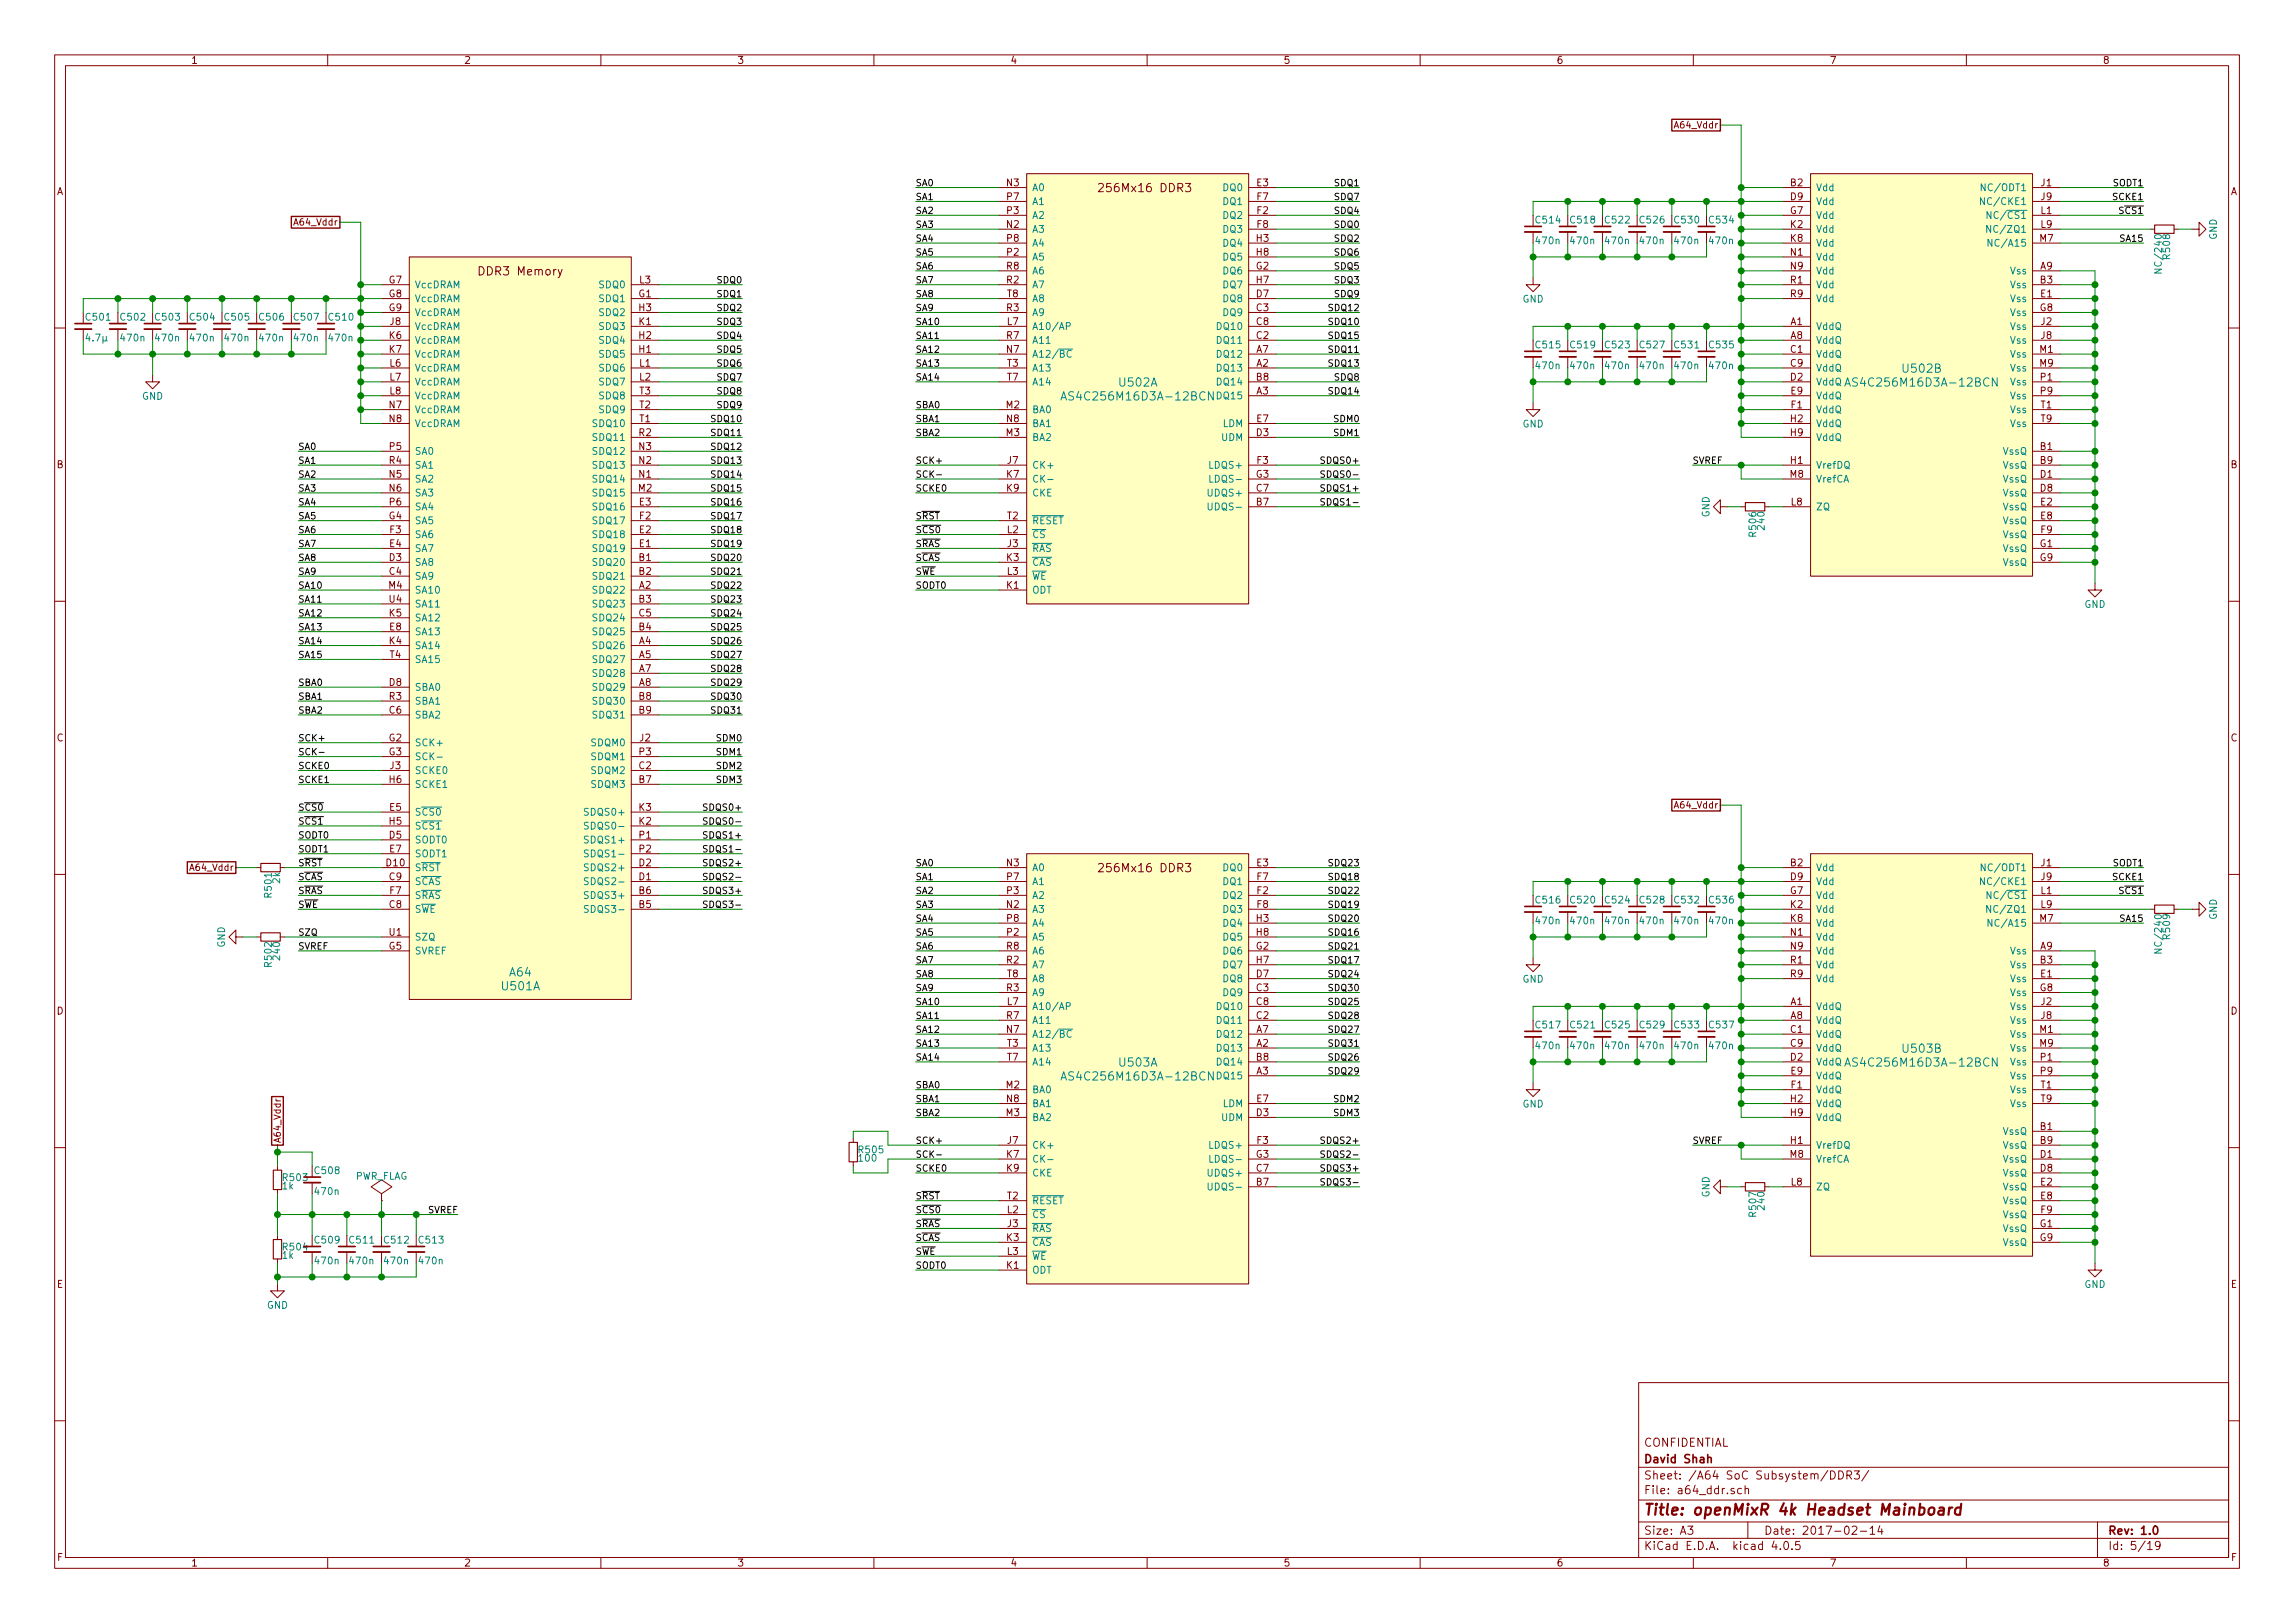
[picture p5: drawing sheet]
<svg xmlns="http://www.w3.org/2000/svg" width="420mm" height="297mm" viewBox="0 0 420 297" stroke-linecap="round" stroke-linejoin="round" font-family="sans-serif">
<defs><g id="words">
<text font-size="2.8" fill="#840000" x="301" y="277.3">Title: openMixR 4k Headset Mainboard</text>
<g font-size="2.1" fill="#840000">
<text x="202" y="35.2">256Mx16 DDR3</text>
<text x="88" y="50.4">DDR3 Memory</text>
<text x="202" y="159.6">256Mx16 DDR3</text>
<text x="301" y="267.8">David Shah</text>
<text x="301" y="264.8">CONFIDENTIAL</text>
<text x="301" y="273.5">File: a64_ddr.sch</text>
<text x="301" y="270.8">Sheet: /A64 SoC Subsystem/DDR3/</text>
<text x="301" y="280.9">Size: A3</text>
<text x="323" y="280.9">Date: 2017-02-14</text>
<text x="386" y="280.9">Rev: 1.0</text>
<text x="301" y="283.7">KiCad E.D.A. kicad 4.0.5</text>
<text x="386" y="283.7">Id: 5/19</text>
</g>
<g font-size="2.1" fill="#008484">
<text x="205" y="70.8">U502A</text>
<text x="339.2" y="70.8">AS4C256M16D3A-12BCN</text>
<text x="348.5" y="68.2">U502B</text>
<text x="195.7" y="73.3">AS4C256M16D3A-12BCN</text>
<text x="93.3" y="178.7">A64</text>
<text x="91.9" y="181.2">U501A</text>
<text x="195.7" y="197.8">AS4C256M16D3A-12BCN</text>
<text x="205" y="195.2">U503A</text>
<text x="339.2" y="195.2">AS4C256M16D3A-12BCN</text>
<text x="348.5" y="192.7">U503B</text>
</g>
<g font-size="1.8" fill="#840000">
<text x="35" y="11.7">1</text>
<text x="85" y="11.7">2</text>
<text x="135" y="11.7">3</text>
<text x="185" y="11.7">4</text>
<text x="235" y="11.7">5</text>
<text x="285" y="11.7">6</text>
<text x="335" y="11.7">7</text>
<text x="385" y="11.7">8</text>
<text x="10.4" y="35.7">A</text>
<text x="184.3" y="34.1">N3</text>
<text x="230.1" y="34.1">E3</text>
<text x="327.8" y="34.1">B2</text>
<text x="373.7" y="34.1">J1</text>
<text x="408.4" y="35.7">A</text>
<text x="184.3" y="41.7">N2</text>
<text x="184.4" y="39.2">P3</text>
<text x="184.4" y="36.6">P7</text>
<text x="230.1" y="39.2">F2</text>
<text x="230.1" y="36.6">F7</text>
<text x="230.1" y="41.7">F8</text>
<text x="327.8" y="39.2">G7</text>
<text x="327.8" y="41.7">K2</text>
<text x="327.8" y="36.6">D9</text>
<text x="373.6" y="39.2">L1</text>
<text x="373.6" y="41.7">L9</text>
<text x="373.7" y="36.6">J9</text>
<text x="184.4" y="46.8">P2</text>
<text x="184.4" y="44.2">P8</text>
<text x="230" y="44.2">H3</text>
<text x="230" y="46.8">H8</text>
<text x="327.8" y="46.8">N1</text>
<text x="327.8" y="44.2">K8</text>
<text x="373.4" y="44.2">M7</text>
<text x="71.2" y="51.9">G7</text>
<text x="117.1" y="51.9">L3</text>
<text x="184.3" y="51.9">R2</text>
<text x="184.3" y="49.3">R8</text>
<text x="230" y="49.3">G2</text>
<text x="230" y="51.9">H7</text>
<text x="327.8" y="51.9">R1</text>
<text x="327.8" y="49.3">N9</text>
<text x="373.5" y="51.9">B3</text>
<text x="373.5" y="49.3">A9</text>
<text x="71.2" y="54.4">G8</text>
<text x="71.2" y="56.9">G9</text>
<text x="71.4" y="59.5">J8</text>
<text x="116.9" y="54.4">G1</text>
<text x="117" y="59.5">K1</text>
<text x="117" y="56.9">H3</text>
<text x="184.3" y="56.9">R3</text>
<text x="184.4" y="59.5">L7</text>
<text x="184.4" y="54.4">T8</text>
<text x="230" y="56.9">C3</text>
<text x="230" y="54.4">D7</text>
<text x="230" y="59.5">C8</text>
<text x="327.8" y="59.5">A1</text>
<text x="327.8" y="54.4">R9</text>
<text x="373.5" y="56.9">G8</text>
<text x="373.6" y="54.4">E1</text>
<text x="373.7" y="59.5">J2</text>
<text x="71.3" y="62">K6</text>
<text x="71.3" y="64.6">K7</text>
<text x="117" y="64.6">H1</text>
<text x="117" y="62">H2</text>
<text x="184.3" y="64.6">N7</text>
<text x="184.3" y="62">R7</text>
<text x="230" y="62">C2</text>
<text x="230" y="64.6">A7</text>
<text x="327.8" y="64.6">C1</text>
<text x="327.8" y="62">A8</text>
<text x="373.4" y="64.6">M1</text>
<text x="373.7" y="62">J8</text>
<text x="71.4" y="67.1">L6</text>
<text x="71.4" y="69.6">L7</text>
<text x="117.1" y="67.1">L1</text>
<text x="117.1" y="69.6">L2</text>
<text x="184.4" y="67.1">T3</text>
<text x="184.4" y="69.6">T7</text>
<text x="230" y="67.1">A2</text>
<text x="230" y="69.6">B8</text>
<text x="327.8" y="69.6">D2</text>
<text x="327.8" y="67.1">C9</text>
<text x="373.4" y="67.1">M9</text>
<text x="373.6" y="69.6">P1</text>
<text x="71.3" y="74.7">N7</text>
<text x="71.3" y="77.3">N8</text>
<text x="71.4" y="72.2">L8</text>
<text x="117.1" y="77.3">T1</text>
<text x="117.1" y="74.7">T2</text>
<text x="117.1" y="72.2">T3</text>
<text x="184.2" y="74.7">M2</text>
<text x="184.3" y="77.3">N8</text>
<text x="230" y="72.2">A3</text>
<text x="230.1" y="77.3">E7</text>
<text x="327.8" y="77.3">H2</text>
<text x="327.9" y="72.2">E9</text>
<text x="327.9" y="74.7">F1</text>
<text x="373.6" y="72.2">P9</text>
<text x="373.6" y="74.7">T1</text>
<text x="373.6" y="77.3">T9</text>
<text x="71.3" y="82.3">P5</text>
<text x="117" y="79.8">R2</text>
<text x="117" y="82.3">N3</text>
<text x="184.2" y="79.8">M3</text>
<text x="230" y="79.8">D3</text>
<text x="327.8" y="79.8">H9</text>
<text x="373.5" y="82.3">B1</text>
<text x="10.4" y="85.7">B</text>
<text x="71.3" y="84.9">R4</text>
<text x="71.3" y="87.4">N5</text>
<text x="71.3" y="90">N6</text>
<text x="116.9" y="90">M2</text>
<text x="117" y="87.4">N1</text>
<text x="117" y="84.9">N2</text>
<text x="184.3" y="87.4">K7</text>
<text x="184.3" y="90">K9</text>
<text x="184.5" y="84.9">J7</text>
<text x="230" y="87.4">G3</text>
<text x="230" y="90">C7</text>
<text x="230.1" y="84.9">F3</text>
<text x="327.7" y="87.4">M8</text>
<text x="327.8" y="84.9">H1</text>
<text x="373.5" y="87.4">D1</text>
<text x="373.5" y="90">D8</text>
<text x="373.5" y="84.9">B9</text>
<text x="408.4" y="85.7">B</text>
<text x="71.2" y="95">G4</text>
<text x="71.3" y="92.5">P6</text>
<text x="117" y="92.5">E3</text>
<text x="117.1" y="95">F2</text>
<text x="184.4" y="95">T2</text>
<text x="230" y="92.5">B7</text>
<text x="327.9" y="92.5">L8</text>
<text x="373.6" y="92.5">E2</text>
<text x="373.6" y="95">E8</text>
<text x="71.3" y="100.1">E4</text>
<text x="71.4" y="97.6">F3</text>
<text x="117" y="100.1">E1</text>
<text x="117" y="97.6">E2</text>
<text x="184.4" y="97.6">L2</text>
<text x="184.5" y="100.1">J3</text>
<text x="373.5" y="100.1">G1</text>
<text x="373.6" y="97.6">F9</text>
<text x="71.2" y="107.7">M4</text>
<text x="71.3" y="102.7">D3</text>
<text x="71.3" y="105.2">C4</text>
<text x="117" y="102.7">B1</text>
<text x="117" y="107.7">A2</text>
<text x="117" y="105.2">B2</text>
<text x="184.3" y="107.7">K1</text>
<text x="184.3" y="102.7">K3</text>
<text x="184.4" y="105.2">L3</text>
<text x="373.5" y="102.7">G9</text>
<text x="71.3" y="110.3">U4</text>
<text x="71.3" y="112.8">K5</text>
<text x="117" y="110.3">B3</text>
<text x="117" y="112.8">C5</text>
<text x="71.3" y="117.9">K4</text>
<text x="71.3" y="115.4">E8</text>
<text x="117" y="117.9">A4</text>
<text x="117" y="115.4">B4</text>
<text x="71.3" y="125.5">D8</text>
<text x="71.4" y="120.4">T4</text>
<text x="117" y="120.4">A5</text>
<text x="117" y="123">A7</text>
<text x="117" y="125.5">A8</text>
<text x="71.3" y="128.1">R3</text>
<text x="71.3" y="130.6">C6</text>
<text x="117" y="128.1">B8</text>
<text x="117" y="130.6">B9</text>
<text x="10.4" y="135.7">C</text>
<text x="71.2" y="135.7">G2</text>
<text x="117.1" y="135.7">J2</text>
<text x="408.4" y="135.7">C</text>
<text x="71.2" y="138.2">G3</text>
<text x="71.3" y="143.3">H6</text>
<text x="71.4" y="140.8">J3</text>
<text x="117" y="140.8">C2</text>
<text x="117" y="143.3">B7</text>
<text x="117" y="138.2">P3</text>
<text x="71.3" y="148.4">E5</text>
<text x="117" y="148.4">K3</text>
<text x="71.3" y="153.5">D5</text>
<text x="71.3" y="150.9">H5</text>
<text x="71.3" y="156">E7</text>
<text x="117" y="150.9">K2</text>
<text x="117" y="153.5">P1</text>
<text x="117" y="156">P2</text>
<text x="70.8" y="158.5">D10</text>
<text x="71.3" y="161.1">C9</text>
<text x="117" y="161.1">D1</text>
<text x="117" y="158.5">D2</text>
<text x="184.3" y="158.5">N3</text>
<text x="184.4" y="161.1">P7</text>
<text x="230.1" y="158.5">E3</text>
<text x="230.1" y="161.1">F7</text>
<text x="327.8" y="158.5">B2</text>
<text x="327.8" y="161.1">D9</text>
<text x="373.7" y="158.5">J1</text>
<text x="373.7" y="161.1">J9</text>
<text x="71.3" y="166.2">C8</text>
<text x="71.4" y="163.6">F7</text>
<text x="117" y="166.2">B5</text>
<text x="117" y="163.6">B6</text>
<text x="184.3" y="166.2">N2</text>
<text x="184.4" y="163.6">P3</text>
<text x="230.1" y="163.6">F2</text>
<text x="230.1" y="166.2">F8</text>
<text x="327.8" y="163.6">G7</text>
<text x="327.8" y="166.2">K2</text>
<text x="373.6" y="163.6">L1</text>
<text x="373.6" y="166.2">L9</text>
<text x="71.2" y="173.8">G5</text>
<text x="71.3" y="171.2">U1</text>
<text x="184.3" y="173.8">R8</text>
<text x="184.4" y="171.2">P2</text>
<text x="184.4" y="168.7">P8</text>
<text x="230" y="173.8">G2</text>
<text x="230" y="168.7">H3</text>
<text x="230" y="171.2">H8</text>
<text x="327.8" y="171.2">N1</text>
<text x="327.8" y="168.7">K8</text>
<text x="327.8" y="173.8">N9</text>
<text x="373.4" y="168.7">M7</text>
<text x="373.5" y="173.8">A9</text>
<text x="184.3" y="176.3">R2</text>
<text x="184.4" y="178.9">T8</text>
<text x="230" y="178.9">D7</text>
<text x="230" y="176.3">H7</text>
<text x="327.8" y="176.3">R1</text>
<text x="327.8" y="178.9">R9</text>
<text x="373.5" y="176.3">B3</text>
<text x="373.6" y="178.9">E1</text>
<text x="10.4" y="185.7">D</text>
<text x="184.3" y="181.4">R3</text>
<text x="184.4" y="183.9">L7</text>
<text x="230" y="181.4">C3</text>
<text x="230" y="183.9">C8</text>
<text x="327.8" y="183.9">A1</text>
<text x="373.5" y="181.4">G8</text>
<text x="373.7" y="183.9">J2</text>
<text x="408.4" y="185.7">D</text>
<text x="184.3" y="189">N7</text>
<text x="184.3" y="186.5">R7</text>
<text x="184.4" y="191.6">T3</text>
<text x="230" y="191.6">A2</text>
<text x="230" y="186.5">C2</text>
<text x="230" y="189">A7</text>
<text x="327.8" y="189">C1</text>
<text x="327.8" y="186.5">A8</text>
<text x="327.8" y="191.6">C9</text>
<text x="373.4" y="189">M1</text>
<text x="373.4" y="191.6">M9</text>
<text x="373.7" y="186.5">J8</text>
<text x="184.4" y="194.1">T7</text>
<text x="230" y="196.6">A3</text>
<text x="230" y="194.1">B8</text>
<text x="327.8" y="194.1">D2</text>
<text x="327.9" y="196.6">E9</text>
<text x="373.6" y="194.1">P1</text>
<text x="373.6" y="196.6">P9</text>
<text x="184.2" y="199.2">M2</text>
<text x="184.3" y="201.7">N8</text>
<text x="230.1" y="201.7">E7</text>
<text x="327.8" y="201.7">H2</text>
<text x="327.9" y="199.2">F1</text>
<text x="373.6" y="199.2">T1</text>
<text x="373.6" y="201.7">T9</text>
<text x="184.2" y="204.3">M3</text>
<text x="184.5" y="209.3">J7</text>
<text x="230" y="204.3">D3</text>
<text x="230.1" y="209.3">F3</text>
<text x="327.8" y="209.3">H1</text>
<text x="327.8" y="204.3">H9</text>
<text x="373.5" y="206.8">B1</text>
<text x="373.5" y="209.3">B9</text>
<text x="184.3" y="211.9">K7</text>
<text x="184.3" y="214.4">K9</text>
<text x="230" y="211.9">G3</text>
<text x="230" y="214.4">C7</text>
<text x="327.7" y="211.9">M8</text>
<text x="373.5" y="211.9">D1</text>
<text x="373.5" y="214.4">D8</text>
<text x="184.4" y="219.5">T2</text>
<text x="230" y="217">B7</text>
<text x="327.9" y="217">L8</text>
<text x="373.6" y="217">E2</text>
<text x="373.6" y="219.5">E8</text>
<text x="184.3" y="227.1">K3</text>
<text x="184.4" y="222">L2</text>
<text x="184.5" y="224.6">J3</text>
<text x="373.5" y="224.6">G1</text>
<text x="373.5" y="227.1">G9</text>
<text x="373.6" y="222">F9</text>
<text x="184.3" y="232.2">K1</text>
<text x="184.4" y="229.7">L3</text>
<text x="10.4" y="235.7">E</text>
<text x="408.4" y="235.7">E</text>
<text x="10.5" y="285.7">F</text>
<text x="35" y="286.7">1</text>
<text x="85" y="286.7">2</text>
<text x="135" y="286.7">3</text>
<text x="185" y="286.7">4</text>
<text x="235" y="286.7">5</text>
<text x="285" y="286.7">6</text>
<text x="335" y="286.7">7</text>
<text x="385" y="286.7">8</text>
<text x="408.5" y="285.7">F</text>
</g>
<g font-size="1.8" fill="#008484">
<text x="189" y="35">A0</text>
<text x="224" y="35">DQ0</text>
<text x="332.5" y="35">Vdd</text>
<text x="363.3" y="35">NC/ODT1</text>
<text x="189" y="40">A2</text>
<text x="189" y="37.5">A1</text>
<text x="224" y="40">DQ2</text>
<text x="224" y="37.5">DQ1</text>
<text x="281.3" y="40.9">C514</text>
<text x="287.6" y="40.9">C518</text>
<text x="294" y="40.9">C522</text>
<text x="300.3" y="40.9">C526</text>
<text x="306.7" y="40.9">C530</text>
<text x="313" y="40.9">C534</text>
<text x="332.5" y="40">Vdd</text>
<text x="332.5" y="37.5">Vdd</text>
<text x="363.3" y="37.5">NC/CKE1</text>
<text x="364.6" y="40">NC/CS1</text>
<text x="189" y="42.6">A3</text>
<text x="189" y="47.7">A5</text>
<text x="189" y="45.1">A4</text>
<text x="224" y="45.1">DQ4</text>
<text x="224" y="42.6">DQ3</text>
<text x="224" y="47.7">DQ5</text>
<text x="281.3" y="44.7">470n</text>
<text x="287.7" y="44.7">470n</text>
<text x="294" y="44.7">470n</text>
<text x="300.4" y="44.7">470n</text>
<text x="306.7" y="44.7">470n</text>
<text x="313.1" y="44.7">470n</text>
<text x="332.5" y="47.7">Vdd</text>
<text x="332.5" y="42.6">Vdd</text>
<text x="332.5" y="45.1">Vdd</text>
<text x="364.6" y="42.6">NC/ZQ1</text>
<text x="364.8" y="45.1">NC/A15</text>
<text x="397.3" y="47.3" transform="rotate(-90 397.3 47.3)">R508</text>
<text x="405.8" y="43.9" transform="rotate(-90 405.8 43.9)">GND</text>
<text x="75.9" y="52.7">VccDRAM</text>
<text x="109.7" y="52.7">SDQ0</text>
<text x="189" y="52.7">A7</text>
<text x="189" y="50.2">A6</text>
<text x="224" y="50.2">DQ6</text>
<text x="224" y="52.7">DQ7</text>
<text x="332.5" y="52.7">Vdd</text>
<text x="332.5" y="50.2">Vdd</text>
<text x="367.9" y="52.7">Vss</text>
<text x="367.9" y="50.2">Vss</text>
<text x="395.8" y="49.5" transform="rotate(-90 395.8 49.5)">NC/240</text>
<text x="15.8" y="58.7">C501</text>
<text x="22.2" y="58.7">C502</text>
<text x="28.5" y="58.7">C503</text>
<text x="34.9" y="58.7">C504</text>
<text x="41.2" y="58.7">C505</text>
<text x="47.6" y="58.7">C506</text>
<text x="53.9" y="58.7">C507</text>
<text x="60.3" y="58.7">C510</text>
<text x="75.9" y="55.3">VccDRAM</text>
<text x="75.9" y="57.8">VccDRAM</text>
<text x="109.7" y="55.3">SDQ1</text>
<text x="109.7" y="57.8">SDQ2</text>
<text x="189" y="57.8">A9</text>
<text x="189" y="55.3">A8</text>
<text x="224" y="57.8">DQ9</text>
<text x="224" y="55.3">DQ8</text>
<text x="278.7" y="55.4">GND</text>
<text x="332.5" y="55.3">Vdd</text>
<text x="367.9" y="55.3">Vss</text>
<text x="367.9" y="57.8">Vss</text>
<text x="15.9" y="62.5">4.7µ</text>
<text x="22.2" y="62.5">470n</text>
<text x="28.6" y="62.5">470n</text>
<text x="34.9" y="62.5">470n</text>
<text x="41.3" y="62.5">470n</text>
<text x="47.6" y="62.5">470n</text>
<text x="54" y="62.5">470n</text>
<text x="60.3" y="62.5">470n</text>
<text x="75.9" y="62.9">VccDRAM</text>
<text x="75.9" y="65.4">VccDRAM</text>
<text x="75.9" y="60.4">VccDRAM</text>
<text x="109.7" y="65.4">SDQ5</text>
<text x="109.7" y="60.4">SDQ3</text>
<text x="109.7" y="62.9">SDQ4</text>
<text x="189" y="60.4">A10/AP</text>
<text x="189" y="65.4">A12/BC</text>
<text x="189" y="62.9">A11</text>
<text x="223" y="62.9">DQ11</text>
<text x="223" y="65.4">DQ12</text>
<text x="223" y="60.4">DQ10</text>
<text x="281.3" y="63.7">C515</text>
<text x="287.6" y="63.7">C519</text>
<text x="294" y="63.7">C523</text>
<text x="300.3" y="63.7">C527</text>
<text x="306.7" y="63.7">C531</text>
<text x="313" y="63.7">C535</text>
<text x="332.5" y="60.4">VddQ</text>
<text x="332.5" y="65.4">VddQ</text>
<text x="332.5" y="62.9">VddQ</text>
<text x="367.9" y="65.4">Vss</text>
<text x="367.9" y="60.4">Vss</text>
<text x="367.9" y="62.9">Vss</text>
<text x="75.9" y="68">VccDRAM</text>
<text x="75.9" y="70.5">VccDRAM</text>
<text x="109.7" y="68">SDQ6</text>
<text x="109.7" y="70.5">SDQ7</text>
<text x="189" y="68">A13</text>
<text x="189" y="70.5">A14</text>
<text x="223" y="68">DQ13</text>
<text x="223" y="70.5">DQ14</text>
<text x="281.3" y="67.5">470n</text>
<text x="287.7" y="67.5">470n</text>
<text x="294" y="67.5">470n</text>
<text x="300.4" y="67.5">470n</text>
<text x="306.7" y="67.5">470n</text>
<text x="313.1" y="67.5">470n</text>
<text x="332.5" y="70.5">VddQ</text>
<text x="332.5" y="68">VddQ</text>
<text x="367.9" y="70.5">Vss</text>
<text x="367.9" y="68">Vss</text>
<text x="26" y="73.1">GND</text>
<text x="75.9" y="75.6">VccDRAM</text>
<text x="75.9" y="73.1">VccDRAM</text>
<text x="109.7" y="75.6">SDQ9</text>
<text x="109.7" y="73.1">SDQ8</text>
<text x="189" y="75.6">BA0</text>
<text x="223" y="73.1">DQ15</text>
<text x="332.5" y="75.6">VddQ</text>
<text x="332.5" y="73.1">VddQ</text>
<text x="367.9" y="75.6">Vss</text>
<text x="367.9" y="73.1">Vss</text>
<text x="75.9" y="83.2">SA0</text>
<text x="75.9" y="78.1">VccDRAM</text>
<text x="108.8" y="78.1">SDQ10</text>
<text x="108.8" y="80.7">SDQ11</text>
<text x="108.8" y="83.2">SDQ12</text>
<text x="189" y="80.7">BA2</text>
<text x="189" y="78.1">BA1</text>
<text x="223.5" y="80.7">UDM</text>
<text x="223.7" y="78.1">LDM</text>
<text x="278.7" y="78.2">GND</text>
<text x="332.5" y="78.1">VddQ</text>
<text x="332.5" y="80.7">VddQ</text>
<text x="366.6" y="83.2">VssQ</text>
<text x="367.9" y="78.1">Vss</text>
<text x="75.9" y="85.8">SA1</text>
<text x="75.9" y="88.3">SA2</text>
<text x="108.8" y="88.3">SDQ14</text>
<text x="108.8" y="85.8">SDQ13</text>
<text x="189" y="85.8">CK+</text>
<text x="189" y="88.3">CK-</text>
<text x="221.6" y="85.8">LDQS+</text>
<text x="222.1" y="88.3">LDQS-</text>
<text x="332.5" y="85.8">VrefDQ</text>
<text x="332.5" y="88.3">VrefCA</text>
<text x="366.6" y="88.3">VssQ</text>
<text x="366.6" y="85.8">VssQ</text>
<text x="75.9" y="95.9">SA5</text>
<text x="75.9" y="90.8">SA3</text>
<text x="75.9" y="93.4">SA4</text>
<text x="108.8" y="95.9">SDQ17</text>
<text x="108.8" y="90.8">SDQ15</text>
<text x="108.8" y="93.4">SDQ16</text>
<text x="189" y="95.9">RESET</text>
<text x="189" y="90.8">CKE</text>
<text x="221.4" y="90.8">UDQS+</text>
<text x="221.9" y="93.4">UDQS-</text>
<text x="313" y="94.7" transform="rotate(-90 313 94.7)">GND</text>
<text x="332.5" y="93.4">ZQ</text>
<text x="366.6" y="93.4">VssQ</text>
<text x="366.6" y="90.8">VssQ</text>
<text x="366.6" y="95.9">VssQ</text>
<text x="75.9" y="98.5">SA6</text>
<text x="75.9" y="101">SA7</text>
<text x="108.8" y="101">SDQ19</text>
<text x="108.8" y="98.5">SDQ18</text>
<text x="189" y="98.5">CS</text>
<text x="189" y="101">RAS</text>
<text x="321.5" y="98.1" transform="rotate(-90 321.5 98.1)">R506</text>
<text x="323" y="96.8" transform="rotate(-90 323 96.8)">240</text>
<text x="366.6" y="101">VssQ</text>
<text x="366.6" y="98.5">VssQ</text>
<text x="75.9" y="103.5">SA8</text>
<text x="75.9" y="106.1">SA9</text>
<text x="108.8" y="103.5">SDQ20</text>
<text x="108.8" y="106.1">SDQ21</text>
<text x="189" y="103.5">CAS</text>
<text x="189" y="106.1">WE</text>
<text x="366.6" y="103.5">VssQ</text>
<text x="75.9" y="108.6">SA10</text>
<text x="75.9" y="111.2">SA11</text>
<text x="75.9" y="113.7">SA12</text>
<text x="108.8" y="108.6">SDQ22</text>
<text x="108.8" y="111.2">SDQ23</text>
<text x="108.8" y="113.7">SDQ24</text>
<text x="189" y="108.6">ODT</text>
<text x="381.6" y="111.2">GND</text>
<text x="75.9" y="118.8">SA14</text>
<text x="75.9" y="116.2">SA13</text>
<text x="108.8" y="118.8">SDQ26</text>
<text x="108.8" y="116.2">SDQ25</text>
<text x="75.9" y="121.3">SA15</text>
<text x="108.8" y="121.3">SDQ27</text>
<text x="108.8" y="123.9">SDQ28</text>
<text x="75.9" y="128.9">SBA1</text>
<text x="75.9" y="131.5">SBA2</text>
<text x="75.9" y="126.4">SBA0</text>
<text x="108.8" y="126.4">SDQ29</text>
<text x="108.8" y="128.9">SDQ30</text>
<text x="108.8" y="131.5">SDQ31</text>
<text x="75.9" y="136.6">SCK+</text>
<text x="108.3" y="136.6">SDQM0</text>
<text x="75.9" y="139.1">SCK-</text>
<text x="75.9" y="141.6">SCKE0</text>
<text x="108.3" y="141.6">SDQM2</text>
<text x="108.3" y="139.1">SDQM1</text>
<text x="75.9" y="149.3">SCS0</text>
<text x="75.9" y="144.2">SCKE1</text>
<text x="107.5" y="149.3">SDQS0+</text>
<text x="108.3" y="144.2">SDQM3</text>
<text x="75.9" y="154.3">SODT0</text>
<text x="75.9" y="151.8">SCS1</text>
<text x="107.5" y="154.3">SDQS1+</text>
<text x="108" y="151.8">SDQS0-</text>
<text x="51.3" y="161.6" transform="rotate(-90 51.3 161.6)">2k</text>
<text x="75.9" y="156.9">SODT1</text>
<text x="75.9" y="162">SCAS</text>
<text x="75.9" y="159.4">SRST</text>
<text x="107.5" y="159.4">SDQS2+</text>
<text x="108" y="162">SDQS2-</text>
<text x="108" y="156.9">SDQS1-</text>
<text x="189" y="159.4">A0</text>
<text x="189" y="162">A1</text>
<text x="224" y="159.4">DQ0</text>
<text x="224" y="162">DQ1</text>
<text x="332.5" y="159.4">Vdd</text>
<text x="332.5" y="162">Vdd</text>
<text x="363.3" y="159.4">NC/ODT1</text>
<text x="363.3" y="162">NC/CKE1</text>
<text x="49.7" y="164.1" transform="rotate(-90 49.7 164.1)">R501</text>
<text x="75.9" y="164.5">SRAS</text>
<text x="75.9" y="167">SWE</text>
<text x="107.5" y="164.5">SDQS3+</text>
<text x="108" y="167">SDQS3-</text>
<text x="189" y="167">A3</text>
<text x="189" y="164.5">A2</text>
<text x="224" y="164.5">DQ2</text>
<text x="224" y="167">DQ3</text>
<text x="281.3" y="165.3">C516</text>
<text x="287.6" y="165.3">C520</text>
<text x="294" y="165.3">C524</text>
<text x="300.3" y="165.3">C528</text>
<text x="306.7" y="165.3">C532</text>
<text x="313" y="165.3">C536</text>
<text x="332.5" y="167">Vdd</text>
<text x="332.5" y="164.5">Vdd</text>
<text x="364.6" y="164.5">NC/CS1</text>
<text x="364.6" y="167">NC/ZQ1</text>
<text x="41.2" y="173.4" transform="rotate(-90 41.2 173.4)">GND</text>
<text x="75.9" y="172.1">SZQ</text>
<text x="189" y="172.1">A5</text>
<text x="189" y="169.6">A4</text>
<text x="224" y="169.6">DQ4</text>
<text x="224" y="172.1">DQ5</text>
<text x="281.3" y="169.1">470n</text>
<text x="287.7" y="169.1">470n</text>
<text x="294" y="169.1">470n</text>
<text x="300.4" y="169.1">470n</text>
<text x="306.7" y="169.1">470n</text>
<text x="313.1" y="169.1">470n</text>
<text x="332.5" y="172.1">Vdd</text>
<text x="332.5" y="169.6">Vdd</text>
<text x="364.8" y="169.6">NC/A15</text>
<text x="395.8" y="174" transform="rotate(-90 395.8 174)">NC/240</text>
<text x="397.3" y="171.7" transform="rotate(-90 397.3 171.7)">R509</text>
<text x="405.8" y="168.4" transform="rotate(-90 405.8 168.4)">GND</text>
<text x="49.7" y="176.8" transform="rotate(-90 49.7 176.8)">R502</text>
<text x="51.3" y="175.6" transform="rotate(-90 51.3 175.6)">240</text>
<text x="75.9" y="174.7">SVREF</text>
<text x="189" y="177.2">A7</text>
<text x="189" y="174.7">A6</text>
<text x="189" y="179.7">A8</text>
<text x="224" y="174.7">DQ6</text>
<text x="224" y="179.7">DQ8</text>
<text x="224" y="177.2">DQ7</text>
<text x="278.7" y="179.8">GND</text>
<text x="332.5" y="177.2">Vdd</text>
<text x="332.5" y="174.7">Vdd</text>
<text x="332.5" y="179.7">Vdd</text>
<text x="367.9" y="179.7">Vss</text>
<text x="367.9" y="177.2">Vss</text>
<text x="367.9" y="174.7">Vss</text>
<text x="189" y="182.3">A9</text>
<text x="189" y="184.8">A10/AP</text>
<text x="223" y="184.8">DQ10</text>
<text x="224" y="182.3">DQ9</text>
<text x="332.5" y="184.8">VddQ</text>
<text x="367.9" y="184.8">Vss</text>
<text x="367.9" y="182.3">Vss</text>
<text x="189" y="189.9">A12/BC</text>
<text x="189" y="187.4">A11</text>
<text x="223" y="187.4">DQ11</text>
<text x="223" y="189.9">DQ12</text>
<text x="281.3" y="188.2">C517</text>
<text x="287.6" y="188.2">C521</text>
<text x="294" y="188.2">C525</text>
<text x="300.3" y="188.2">C529</text>
<text x="306.7" y="188.2">C533</text>
<text x="313" y="188.2">C537</text>
<text x="332.5" y="189.9">VddQ</text>
<text x="332.5" y="187.4">VddQ</text>
<text x="367.9" y="189.9">Vss</text>
<text x="367.9" y="187.4">Vss</text>
<text x="189" y="192.4">A13</text>
<text x="189" y="195">A14</text>
<text x="223" y="192.4">DQ13</text>
<text x="223" y="197.5">DQ15</text>
<text x="223" y="195">DQ14</text>
<text x="281.3" y="192">470n</text>
<text x="287.7" y="192">470n</text>
<text x="294" y="192">470n</text>
<text x="300.4" y="192">470n</text>
<text x="306.7" y="192">470n</text>
<text x="313.1" y="192">470n</text>
<text x="332.5" y="195">VddQ</text>
<text x="332.5" y="192.4">VddQ</text>
<text x="332.5" y="197.5">VddQ</text>
<text x="367.9" y="195">Vss</text>
<text x="367.9" y="192.4">Vss</text>
<text x="367.9" y="197.5">Vss</text>
<text x="189" y="200.1">BA0</text>
<text x="189" y="202.6">BA1</text>
<text x="223.7" y="202.6">LDM</text>
<text x="278.7" y="202.7">GND</text>
<text x="332.5" y="200.1">VddQ</text>
<text x="332.5" y="202.6">VddQ</text>
<text x="367.9" y="200.1">Vss</text>
<text x="367.9" y="202.6">Vss</text>
<text x="189" y="205.1">BA2</text>
<text x="223.5" y="205.1">UDM</text>
<text x="332.5" y="205.1">VddQ</text>
<text x="366.6" y="207.7">VssQ</text>
<text x="57.8" y="214.9">C508</text>
<text x="64.9" y="215.9">PWR_FLAG</text>
<text x="157.3" y="211.1">R505</text>
<text x="157.3" y="212.6">100</text>
<text x="189" y="210.2">CK+</text>
<text x="189" y="212.8">CK-</text>
<text x="189" y="215.3">CKE</text>
<text x="221.4" y="215.3">UDQS+</text>
<text x="221.6" y="210.2">LDQS+</text>
<text x="222.1" y="212.8">LDQS-</text>
<text x="332.5" y="210.2">VrefDQ</text>
<text x="332.5" y="212.8">VrefCA</text>
<text x="366.6" y="212.8">VssQ</text>
<text x="366.6" y="215.3">VssQ</text>
<text x="366.6" y="210.2">VssQ</text>
<text x="51.7" y="217.7">1k</text>
<text x="51.9" y="216.1">R503</text>
<text x="57.8" y="218.7">470n</text>
<text x="189" y="220.4">RESET</text>
<text x="221.9" y="217.8">UDQS-</text>
<text x="313" y="219.2" transform="rotate(-90 313 219.2)">GND</text>
<text x="323" y="221.3" transform="rotate(-90 323 221.3)">240</text>
<text x="332.5" y="217.8">ZQ</text>
<text x="366.6" y="217.8">VssQ</text>
<text x="366.6" y="220.4">VssQ</text>
<text x="57.8" y="227.6">C509</text>
<text x="64.1" y="227.6">C511</text>
<text x="70.5" y="227.6">C512</text>
<text x="76.8" y="227.6">C513</text>
<text x="189" y="222.9">CS</text>
<text x="189" y="225.5">RAS</text>
<text x="321.5" y="222.5" transform="rotate(-90 321.5 222.5)">R507</text>
<text x="366.6" y="225.5">VssQ</text>
<text x="366.6" y="222.9">VssQ</text>
<text x="51.7" y="230.4">1k</text>
<text x="51.9" y="228.8">R504</text>
<text x="57.8" y="231.4">470n</text>
<text x="64.1" y="231.4">470n</text>
<text x="70.5" y="231.4">470n</text>
<text x="76.8" y="231.4">470n</text>
<text x="189" y="233.1">ODT</text>
<text x="189" y="228">CAS</text>
<text x="189" y="230.5">WE</text>
<text x="366.6" y="228">VssQ</text>
<text x="48.8" y="239.5">GND</text>
<text x="381.6" y="235.7">GND</text>
</g>
<g font-size="1.7" fill="#840000">
<text x="306.8" y="23.5">A64_Vddr</text>
<text x="54.1" y="41.3">A64_Vddr</text>
<text x="306.8" y="147.9">A64_Vddr</text>
<text x="35" y="159.4">A64_Vddr</text>
<text x="51.4" y="209.2" transform="rotate(-90 51.4 209.2)">A64_Vddr</text>
</g>
<g font-size="1.7">
<text x="167.6" y="34.1">SA0</text>
<text x="244.4" y="34.1">SDQ1</text>
<text x="386.9" y="34.1">SODT1</text>
<text x="167.6" y="36.6">SA1</text>
<text x="167.6" y="39.2">SA2</text>
<text x="167.6" y="41.7">SA3</text>
<text x="244.4" y="41.7">SDQ0</text>
<text x="244.4" y="39.2">SDQ4</text>
<text x="244.4" y="36.6">SDQ7</text>
<text x="386.9" y="36.6">SCKE1</text>
<text x="388.1" y="39.2">SCS1</text>
<text x="167.6" y="44.2">SA4</text>
<text x="167.6" y="46.8">SA5</text>
<text x="244.4" y="44.2">SDQ2</text>
<text x="244.4" y="46.8">SDQ6</text>
<text x="388.3" y="44.2">SA15</text>
<text x="131.4" y="51.9">SDQ0</text>
<text x="167.6" y="49.3">SA6</text>
<text x="167.6" y="51.9">SA7</text>
<text x="244.4" y="51.9">SDQ3</text>
<text x="244.4" y="49.3">SDQ5</text>
<text x="131.4" y="54.4">SDQ1</text>
<text x="131.4" y="56.9">SDQ2</text>
<text x="131.4" y="59.5">SDQ3</text>
<text x="167.6" y="54.4">SA8</text>
<text x="167.6" y="56.9">SA9</text>
<text x="167.6" y="59.5">SA10</text>
<text x="243.5" y="59.5">SDQ10</text>
<text x="243.5" y="56.9">SDQ12</text>
<text x="244.4" y="54.4">SDQ9</text>
<text x="131.4" y="62">SDQ4</text>
<text x="131.4" y="64.6">SDQ5</text>
<text x="167.6" y="62">SA11</text>
<text x="167.6" y="64.6">SA12</text>
<text x="243.5" y="64.6">SDQ11</text>
<text x="243.5" y="62">SDQ15</text>
<text x="131.4" y="67.1">SDQ6</text>
<text x="131.4" y="69.6">SDQ7</text>
<text x="167.6" y="67.1">SA13</text>
<text x="167.6" y="69.6">SA14</text>
<text x="243.5" y="67.1">SDQ13</text>
<text x="244.4" y="69.6">SDQ8</text>
<text x="130.4" y="77.3">SDQ10</text>
<text x="131.4" y="72.2">SDQ8</text>
<text x="131.4" y="74.7">SDQ9</text>
<text x="167.6" y="74.7">SBA0</text>
<text x="167.6" y="77.3">SBA1</text>
<text x="243.5" y="72.2">SDQ14</text>
<text x="244.3" y="77.3">SDM0</text>
<text x="54.6" y="82.3">SA0</text>
<text x="130.4" y="79.8">SDQ11</text>
<text x="130.4" y="82.3">SDQ12</text>
<text x="167.6" y="79.8">SBA2</text>
<text x="244.3" y="79.8">SDM1</text>
<text x="54.6" y="84.9">SA1</text>
<text x="54.6" y="87.4">SA2</text>
<text x="54.6" y="90">SA3</text>
<text x="130.4" y="84.9">SDQ13</text>
<text x="130.4" y="87.4">SDQ14</text>
<text x="130.4" y="90">SDQ15</text>
<text x="167.6" y="84.9">SCK+</text>
<text x="167.6" y="87.4">SCK-</text>
<text x="167.6" y="90">SCKE0</text>
<text x="242.3" y="84.9">SDQS0+</text>
<text x="242.3" y="90">SDQS1+</text>
<text x="242.7" y="87.4">SDQS0-</text>
<text x="309.9" y="84.9">SVREF</text>
<text x="54.6" y="92.5">SA4</text>
<text x="54.6" y="95">SA5</text>
<text x="130.4" y="92.5">SDQ16</text>
<text x="130.4" y="95">SDQ17</text>
<text x="167.6" y="95">SRST</text>
<text x="242.7" y="92.5">SDQS1-</text>
<text x="54.6" y="97.6">SA6</text>
<text x="54.6" y="100.1">SA7</text>
<text x="130.4" y="97.6">SDQ18</text>
<text x="130.4" y="100.1">SDQ19</text>
<text x="167.6" y="97.6">SCS0</text>
<text x="167.6" y="100.1">SRAS</text>
<text x="54.6" y="102.7">SA8</text>
<text x="54.6" y="105.2">SA9</text>
<text x="54.6" y="107.7">SA10</text>
<text x="130.4" y="102.7">SDQ20</text>
<text x="130.4" y="105.2">SDQ21</text>
<text x="130.4" y="107.7">SDQ22</text>
<text x="167.6" y="102.7">SCAS</text>
<text x="167.6" y="105.2">SWE</text>
<text x="167.6" y="107.7">SODT0</text>
<text x="54.6" y="110.3">SA11</text>
<text x="54.6" y="112.8">SA12</text>
<text x="130.4" y="110.3">SDQ23</text>
<text x="130.4" y="112.8">SDQ24</text>
<text x="54.6" y="115.4">SA13</text>
<text x="54.6" y="117.9">SA14</text>
<text x="130.4" y="115.4">SDQ25</text>
<text x="130.4" y="117.9">SDQ26</text>
<text x="54.6" y="120.4">SA15</text>
<text x="54.6" y="125.5">SBA0</text>
<text x="130.4" y="120.4">SDQ27</text>
<text x="130.4" y="123">SDQ28</text>
<text x="130.4" y="125.5">SDQ29</text>
<text x="54.6" y="128.1">SBA1</text>
<text x="54.6" y="130.6">SBA2</text>
<text x="130.4" y="128.1">SDQ30</text>
<text x="130.4" y="130.6">SDQ31</text>
<text x="54.6" y="135.7">SCK+</text>
<text x="131.3" y="135.7">SDM0</text>
<text x="54.6" y="138.2">SCK-</text>
<text x="54.6" y="140.8">SCKE0</text>
<text x="54.6" y="143.3">SCKE1</text>
<text x="131.3" y="138.2">SDM1</text>
<text x="131.3" y="140.8">SDM2</text>
<text x="131.3" y="143.3">SDM3</text>
<text x="54.6" y="148.4">SCS0</text>
<text x="129.3" y="148.4">SDQS0+</text>
<text x="54.6" y="150.9">SCS1</text>
<text x="54.6" y="153.5">SODT0</text>
<text x="54.6" y="156">SODT1</text>
<text x="129.3" y="153.5">SDQS1+</text>
<text x="129.7" y="150.9">SDQS0-</text>
<text x="129.7" y="156">SDQS1-</text>
<text x="54.6" y="158.5">SRST</text>
<text x="54.6" y="161.1">SCAS</text>
<text x="129.3" y="158.5">SDQS2+</text>
<text x="129.7" y="161.1">SDQS2-</text>
<text x="167.6" y="158.5">SA0</text>
<text x="167.6" y="161.1">SA1</text>
<text x="243.5" y="161.1">SDQ18</text>
<text x="243.5" y="158.5">SDQ23</text>
<text x="386.9" y="158.5">SODT1</text>
<text x="386.9" y="161.1">SCKE1</text>
<text x="54.6" y="163.6">SRAS</text>
<text x="54.6" y="166.2">SWE</text>
<text x="129.3" y="163.6">SDQS3+</text>
<text x="129.7" y="166.2">SDQS3-</text>
<text x="167.6" y="163.6">SA2</text>
<text x="167.6" y="166.2">SA3</text>
<text x="243.5" y="166.2">SDQ19</text>
<text x="243.5" y="163.6">SDQ22</text>
<text x="388.1" y="163.6">SCS1</text>
<text x="54.6" y="171.2">SZQ</text>
<text x="54.6" y="173.8">SVREF</text>
<text x="167.6" y="168.7">SA4</text>
<text x="167.6" y="171.2">SA5</text>
<text x="167.6" y="173.8">SA6</text>
<text x="243.5" y="171.2">SDQ16</text>
<text x="243.5" y="168.7">SDQ20</text>
<text x="243.5" y="173.8">SDQ21</text>
<text x="388.3" y="168.7">SA15</text>
<text x="167.6" y="176.3">SA7</text>
<text x="167.6" y="178.9">SA8</text>
<text x="243.5" y="176.3">SDQ17</text>
<text x="243.5" y="178.9">SDQ24</text>
<text x="167.6" y="181.4">SA9</text>
<text x="167.6" y="183.9">SA10</text>
<text x="243.5" y="183.9">SDQ25</text>
<text x="243.5" y="181.4">SDQ30</text>
<text x="167.6" y="186.5">SA11</text>
<text x="167.6" y="189">SA12</text>
<text x="167.6" y="191.6">SA13</text>
<text x="243.5" y="189">SDQ27</text>
<text x="243.5" y="186.5">SDQ28</text>
<text x="243.5" y="191.6">SDQ31</text>
<text x="167.6" y="194.1">SA14</text>
<text x="243.5" y="194.1">SDQ26</text>
<text x="243.5" y="196.6">SDQ29</text>
<text x="167.6" y="199.2">SBA0</text>
<text x="167.6" y="201.7">SBA1</text>
<text x="244.3" y="201.7">SDM2</text>
<text x="167.6" y="204.3">SBA2</text>
<text x="167.6" y="209.3">SCK+</text>
<text x="242.3" y="209.3">SDQS2+</text>
<text x="244.3" y="204.3">SDM3</text>
<text x="309.9" y="209.3">SVREF</text>
<text x="167.6" y="211.9">SCK-</text>
<text x="167.6" y="214.4">SCKE0</text>
<text x="242.3" y="214.4">SDQS3+</text>
<text x="242.7" y="211.9">SDQS2-</text>
<text x="167.6" y="219.5">SRST</text>
<text x="242.7" y="217">SDQS3-</text>
<text x="78.3" y="222">SVREF</text>
<text x="167.6" y="222">SCS0</text>
<text x="167.6" y="224.6">SRAS</text>
<text x="167.6" y="227.1">SCAS</text>
<text x="167.6" y="229.7">SWE</text>
<text x="167.6" y="232.2">SODT0</text>
</g>
</g></defs>
<g fill="none" stroke="#840000" stroke-width=".18">
<path d="M10 10h400v277h-400zM12 12h396v273.1h-396zM60 10v2M110 10v2M160 10v2M210 10v2M260 10v2M310 10v2M360 10v2M182.9 39.4h5.1M182.9 34.3h5.1M182.9 36.9h5.1"/>
<path d="M188 31.8h40.6v78.7h-40.6zM201.1 33.7l.6-.1 .2 .1 .1 .3-.9 1.1h.9M217 33.6h1l-.5 .5 .3 .1 .2 .2-.1 .5-.2 .2h-.5l-.2-.2M228.6 39.4h5.1M228.6 34.3h5.1M228.6 36.9h5.1M280.7 39.4v2M287 39.4v2M293.4 39.4v2M299.7 39.4v2M306.1 39.4v2M312.4 39.4v2"/>
<path d="M326.4 39.4h5.1M326.4 34.3h5.1M326.4 36.9h5.1M331.5 31.8h40.6v73.6h-40.6zM372.1 39.4h5.1M372.1 34.3h5.1M372.1 36.9h5.1M15.2 57.2v2M21.6 57.2v2M27.9 57.2v2M34.3 57.2v2M40.6 57.2v2"/>
<path d="M47 57.2v2M53.3 57.2v2M59.7 57.2v2M69.8 54.6h5.1M69.8 59.7h5.1M69.8 57.2h5.1M69.8 52.1h5.1M74.9 47h40.7v135.9h-40.7zM102.9 49.3l-.5 1.4-.2 .1M115.6 54.6h5M115.6 59.7h5M115.6 57.2h5"/>
<path d="M115.6 52.1h5M182.9 54.6h5.1M182.9 59.7h5.1M182.9 57.2h5.1M182.9 52.1h5.1M182.9 49.6h5.1M182.9 41.9h5.1M182.9 47h5.1M182.9 44.5h5.1M228.6 54.6h5.1M228.6 59.7h5.1M228.6 57.2h5.1"/>
<path d="M228.6 52.1h5.1M228.6 49.6h5.1M228.6 41.9h5.1M228.6 47h5.1M228.6 44.5h5.1M280.7 50.8v1.3h1.2l-1.2 1.3-1.3-1.3h1.3M280.7 42.5v2M287 42.5v2M293.4 42.5v2M299.7 42.5v2M306.1 42.5v2M312.4 42.5v2"/>
<path d="M326.4 54.6h5.1M326.4 59.7h5.1M326.4 52.1h5.1M326.4 49.6h5.1M326.4 41.9h5.1M326.4 47h5.1M326.4 44.5h5.1M372.1 54.6h5.1M372.1 59.7h5.1M372.1 57.2h5.1M372.1 52.1h5.1M372.1 49.6h5.1"/>
<path d="M372.1 41.9h5.1M372.1 44.5h5.1M393.7 41.9h.8M398 41.9h.8M401.3 41.9h1.3v-1.2l1.3 1.2-1.3 1.3v-1.3M10 60h2M15.2 60.2v2.1M21.6 60.2v2.1M27.9 68.6v1.3h1.3l-1.3 1.3-1.2-1.3h1.2M27.9 60.2v2.1M34.3 60.2v2.1M40.6 60.2v2.1"/>
<path d="M47 60.2v2.1M53.3 60.2v2.1M59.7 60.2v2.1M69.8 64.8h5.1M69.8 67.3h5.1M69.8 77.5h5.1M69.8 62.3h5.1M69.8 69.9h5.1M69.8 75h5.1M69.8 72.4h5.1M115.6 64.8h5M115.6 67.3h5"/>
<path d="M115.6 77.5h5M115.6 62.3h5M115.6 69.9h5M115.6 75h5M115.6 72.4h5M182.9 64.8h5.1M182.9 67.3h5.1M182.9 77.5h5.1M182.9 62.3h5.1M182.9 69.9h5.1M182.9 75h5.1M228.6 64.8h5.1"/>
<path d="M228.6 67.3h5.1M228.6 77.5h5.1M228.6 62.3h5.1M228.6 69.9h5.1M228.6 72.4h5.1M280.7 73.7v1.3h1.2l-1.2 1.2-1.3-1.2h1.3M280.7 62.3v2M280.7 65.3v2M287 62.3v2M287 65.3v2M293.4 62.3v2M293.4 65.3v2"/>
<path d="M299.7 62.3v2M299.7 65.3v2M306.1 62.3v2M306.1 65.3v2M312.4 62.3v2M312.4 65.3v2M326.4 64.8h5.1M326.4 67.3h5.1M326.4 77.5h5.1M326.4 62.3h5.1M326.4 69.9h5.1M326.4 75h5.1"/>
<path d="M326.4 72.4h5.1M372.1 64.8h5.1M372.1 67.3h5.1M372.1 77.5h5.1M372.1 62.3h5.1M372.1 69.9h5.1M372.1 75h5.1M372.1 72.4h5.1M408 60h2M69.8 87.7h5.1M69.8 97.8h5.1M69.8 95.3h5.1"/>
<path d="M69.8 90.2h5.1M69.8 85.1h5.1M69.8 92.7h5.1M69.8 82.6h5.1M115.6 87.7h5M115.6 97.8h5M115.6 95.3h5M115.6 90.2h5M115.6 85.1h5M115.6 80h5M115.6 92.7h5M115.6 82.6h5"/>
<path d="M182.9 87.7h5.1M182.9 97.8h5.1M182.9 95.3h5.1M182.9 90.2h5.1M182.9 85.1h5.1M182.9 80h5.1M228.6 87.7h5.1M228.6 90.2h5.1M228.6 85.1h5.1M228.6 80h5.1M228.6 92.7h5.1M315 92.7v1.3l-1.3-1.3 1.3-1.2v1.2h1.2"/>
<path d="M318.8 92.7h.7M323.1 92.7h.7M326.4 87.7h5.1M326.4 85.1h5.1M326.4 80h5.1M326.4 92.7h5.1M372.1 87.7h5.1M372.1 97.8h5.1M372.1 95.3h5.1M372.1 90.2h5.1M372.1 85.1h5.1M372.1 92.7h5.1"/>
<path d="M372.1 82.6h5.1M10 110h2M69.8 102.9h5.1M69.8 100.4h5.1M69.8 108h5.1M69.8 105.4h5.1M69.8 110.5h5.1M69.8 118.1h5.1M69.8 115.6h5.1M69.8 113.1h5.1M115.6 102.9h5M115.6 100.4h5"/>
<path d="M115.6 108h5M115.6 105.4h5M115.6 110.5h5M115.6 118.1h5M115.6 115.6h5M115.6 113.1h5M182.9 102.9h5.1M182.9 100.4h5.1M182.9 108h5.1M182.9 105.4h5.1M372.1 102.9h5.1M372.1 100.4h5.1"/>
<path d="M383.5 106.7v1.3h1.3l-1.3 1.3-1.2-1.3h1.2M408 110h2M69.8 135.9h5.1M69.8 138.5h5.1M69.8 128.3h5.1M69.8 120.7h5.1M69.8 130.8h5.1M69.8 125.8h5.1M115.6 135.9h5M115.6 138.5h5M115.6 128.3h5M115.6 120.7h5"/>
<path d="M115.6 130.8h5M115.6 123.2h5M115.6 125.8h5M47 158.8h.8M51.3 158.8h.8M69.8 153.7h5.1M69.8 141h5.1M69.8 158.8h5.1M69.8 151.2h5.1M69.8 156.2h5.1M69.8 148.6h5.1M69.8 143.5h5.1"/>
<path d="M115.6 153.7h5M115.6 141h5M115.6 158.8h5M115.6 151.2h5M115.6 156.2h5M115.6 148.6h5M115.6 143.5h5M182.9 158.8h5.1M188 156.2h40.6v78.8h-40.6zM201.1 158.2l.6-.2 .2 .2 .1 .3-.9 1h.9M217 158h1l-.5 .6 .3 .1 .2 .2-.1 .5-.2 .1h-.5l-.2-.1M228.6 158.8h5.1"/>
<path d="M326.4 158.8h5.1M331.5 156.2h40.6v73.7h-40.6zM372.1 158.8h5.1M10 160h2M43.2 171.5v1.3l-1.3-1.3 1.3-1.3v1.3h1.2M47 171.5h.8M51.3 171.5h.8M69.8 161.3h5.1M69.8 171.5h5.1M69.8 166.4h5.1M69.8 174h5.1M69.8 163.9h5.1"/>
<path d="M115.6 161.3h5M115.6 166.4h5M115.6 163.9h5M182.9 161.3h5.1M182.9 171.5h5.1M182.9 166.4h5.1M182.9 174h5.1M182.9 163.9h5.1M182.9 176.6h5.1M182.9 168.9h5.1M182.9 179.1h5.1M228.6 161.3h5.1"/>
<path d="M228.6 171.5h5.1M228.6 166.4h5.1M228.6 174h5.1M228.6 163.9h5.1M228.6 176.6h5.1M228.6 168.9h5.1M228.6 179.1h5.1M280.7 175.3v1.3h1.2l-1.2 1.2-1.3-1.2h1.3M280.7 163.9v2M280.7 166.9v2M287 163.9v2M287 166.9v2"/>
<path d="M293.4 163.9v2M293.4 166.9v2M299.7 163.9v2M299.7 166.9v2M306.1 163.9v2M306.1 166.9v2M312.4 163.9v2M312.4 166.9v2M326.4 161.3h5.1M326.4 171.5h5.1M326.4 166.4h5.1M326.4 174h5.1"/>
<path d="M326.4 163.9h5.1M326.4 176.6h5.1M326.4 168.9h5.1M326.4 179.1h5.1M372.1 161.3h5.1M372.1 166.4h5.1M372.1 174h5.1M372.1 163.9h5.1M372.1 176.6h5.1M372.1 168.9h5.1M372.1 179.1h5.1M393.7 166.4h.8"/>
<path d="M398 166.4h.8M401.3 166.4h1.3v-1.3l1.3 1.3-1.3 1.3v-1.3M408 160h2M182.9 191.8h5.1M182.9 186.7h5.1M182.9 199.4h5.1M182.9 181.6h5.1M182.9 189.3h5.1M182.9 184.2h5.1M182.9 194.3h5.1M228.6 191.8h5.1M228.6 186.7h5.1"/>
<path d="M228.6 196.9h5.1M228.6 181.6h5.1M228.6 189.3h5.1M228.6 184.2h5.1M228.6 194.3h5.1M280.7 198.2v1.2h1.2l-1.2 1.3-1.3-1.3h1.3M280.7 186.7v2.1M280.7 189.8v2M287 186.7v2.1M287 189.8v2M293.4 186.7v2.1M293.4 189.8v2"/>
<path d="M299.7 186.7v2.1M299.7 189.8v2M306.1 186.7v2.1M306.1 189.8v2M312.4 186.7v2.1M312.4 189.8v2M326.4 191.8h5.1M326.4 186.7h5.1M326.4 199.4h5.1M326.4 196.9h5.1M326.4 189.3h5.1M326.4 184.2h5.1"/>
<path d="M326.4 194.3h5.1M372.1 191.8h5.1M372.1 186.7h5.1M372.1 199.4h5.1M372.1 196.9h5.1M372.1 181.6h5.1M372.1 189.3h5.1M372.1 184.2h5.1M372.1 194.3h5.1M10 210h2M50.5 201.1l.2 .4M50.8 213.4v.8"/>
<path d="M50.8 217.7v.8M57.1 213.4v2M57.1 216.4v2.1M69.8 219.7h.1M69.8 218.5l2-1.3-2-1.3-1.9 1.3 1.9 1.3v1.2M156.2 208.3v.8M156.2 212.6v.8M182.9 219.7h5.1M182.9 204.5h5.1M182.9 209.6h5.1M182.9 212.1h5.1M182.9 214.7h5.1"/>
<path d="M182.9 202h5.1M228.6 204.5h5.1M228.6 209.6h5.1M228.6 212.1h5.1M228.6 217.2h5.1M228.6 214.7h5.1M228.6 202h5.1M315 217.2v1.3l-1.3-1.3 1.3-1.3v1.3h1.2M318.8 217.2h.7M323.1 217.2h.7M326.4 204.5h5.1M326.4 209.6h5.1"/>
<path d="M326.4 212.1h5.1M326.4 217.2h5.1M326.4 202h5.1M372.1 219.7h5.1M372.1 209.6h5.1M372.1 212.1h5.1M372.1 217.2h5.1M372.1 214.7h5.1M372.1 202h5.1M372.1 207h5.1M408 210h2M50.8 235v1.3h1.3l-1.3 1.2-1.3-1.2h1.3"/>
<path d="M50.8 226.1v.8M50.8 230.4v.8M57.1 226.1v2M57.1 229.1v2.1M63.5 226.1v2M63.5 229.1v2.1M69.8 226.1v2M69.8 229.1v2.1M76.2 226.1v2M76.2 229.1v2.1M182.9 232.4h5.1M182.9 222.3h5.1"/>
<path d="M182.9 224.8h5.1M182.9 227.4h5.1M182.9 229.9h5.1M372.1 222.3h5.1M372.1 224.8h5.1M372.1 227.4h5.1M383.5 231.2v1.2h1.3l-1.3 1.3-1.2-1.3h1.2M300 253h108v32.1h-108zM10 260h2M300 278.5h108M300 274.5h108M300 268.5h108"/>
<path d="M309 279.3h.9l-.5 .6 .5 .1v.7l-.2 .1-.7-.1M318.8 272.5l-.4-.1-.3 .3 .1 .6 .2 .1 .4-.1M319.5 272.5l.2-.1 .4 .1v.9M319.5 271.9v1.5M320 278.5v3M335.1 269.2a.76 .76 0 0 1 .9 .7 .76 .76 0 0 1-.9 .8zM336.6 269.2a.76 .76 0 0 1 .9 .7 .76 .76 0 0 1-.9 .8zM338.1 270l.7-.1 .2-.2-.1-.3-.2-.2h-.6v1.5M338.5 270l.5 .7M339.1 279.5l.6-.2 .3 .4-1 1.1h1M339.5 269.2h.9l-.5 .6 .4 .1v.7l-.2 .1-.6-.1M342.1 269.1l-1.3 2"/>
<path d="M342.4 279.7l.4-.4v1.5M344.1 279.2l-.3 1.1h.9M344.5 279.8v1M384 278.5v6.6M408 260h2M60 285.1v1.9M110 285.1v1.9M160 285.1v1.9M210 285.1v1.9M260 285.1v1.9M300 281.5h108M310 285.1v1.9"/>
<path d="M324.8 282l-.4 1.1h1M325.9 283.5v.1M326.7 282.3l.2-.2a.81 .81 0 0 1 .6 .6 .81 .81 0 0 1-.3 .8l-.1 .1a.79 .79 0 0 1-.4-1.3zM328.1 283.5v.1M329.5 282.1h-.7l-.1 .7 .2-.1h.5l.2 .3-.1 .5-.2 .1-.6-.1M340.6 280.2h1.1M342.4 280.8h.8M360 285.1v1.9M393.2 282.5l.4-.4v1.5M393.2 283.6h.8M395.5 282.7l-.3 .3h-.3l-.3-.3v-.3l.1-.2 .5-.1 .2 .2a1.19 1.19 0 0 1-.2 1.2l-.5 .1"/>
</g>
<g fill="none" stroke="#840000" stroke-width=".3">
<path d="M13.7 59.2h3.1M20.1 59.2h3M26.4 59.2h3.1M32.8 59.2h3M39.1 59.2h3.1M45.5 59.2h3M51.8 59.2h3.1M58.2 59.2h3M279.1 41.4h3.1M285.5 41.4h3M291.8 41.4h3.1M298.2 41.4h3"/>
<path d="M304.5 41.4h3.1M310.9 41.4h3M279.1 64.3h3.1M285.5 64.3h3M291.8 64.3h3.1M298.2 64.3h3M304.5 64.3h3.1M310.9 64.3h3M279.1 165.9h3.1M285.5 165.9h3M291.8 165.9h3.1M298.2 165.9h3"/>
<path d="M304.5 165.9h3.1M310.9 165.9h3M279.1 188.8h3.1M285.5 188.8h3M291.8 188.8h3.1M298.2 188.8h3M304.5 188.8h3.1M310.9 188.8h3M55.6 215.4h3.1M55.6 228.1h3.1M62 228.1h3M68.3 228.1h3.1"/>
<path d="M74.7 228.1h3M312.6 266.8l.3-.1 .3 .1 .1 .9M394.3 279.5l.2-.2a.81 .81 0 0 1 .6 .6 .81 .81 0 0 1-.3 .8l-.1 .1a.79 .79 0 0 1-.4-1.3z"/>
</g>
<path d="M353.2 276.1a.51 .51 0 0 1 .6-.2 .51 .51 0 0 1 .4 .4l-.1 .5a.54 .54 0 0 1-.5 .4 .54 .54 0 0 1-.6-.4zM355.1 276h.7v1.2M355.9 276.4l-.7 .1a.4 .4 0 0 0-.4 .3 .4 .4 0 0 0 .3 .4l.7-.1M356.9 275.9l-.2 1.3M357.4 275.9a.54 .54 0 0 0-.6 .4M359 276a.7 .7 0 0 0-1 .3v.7l.2 .2 .6-.1M359.1 275.2l-.3 2" fill="none" stroke="#840000" stroke-width=".41"/>
<g fill="#ffffc2" stroke="#ffffc2" stroke-width=".18">
<path d="M74.9 47h40.7v135.9h-40.7z"/>
<path d="M188 31.8h40.6v78.7h-40.6z"/>
<path d="M331.5 31.8h40.6v73.6h-40.6z"/>
<path d="M188 156.2h40.6v78.8h-40.6z"/>
<path d="M331.5 156.2h40.6v73.7h-40.6z"/>
</g>
<g fill="none" stroke="#008484" stroke-width=".18">
<path d="M363.3 36.2v1.3l-.7-1.3v1.3M363.4 33.6v1.3l-.7-1.3v1.3M364.5 38.7v1.3l-.7-1.3v1.3M367.4 38.5h3.7M195.2 59.7l.6-.1 .1-.5-.7-.1v1.3M364.4 41.3v1.2l-.7-1.2v1.2M364.7 43.8v1.3l-.7-1.3v1.3M193.8 63.9h2.6M194.2 73.2l.5-1.5 .5 1.5M194.4 72.8h.7M196.1 64.2a.5 .5 0 0 0-.6 0 .5 .5 0 0 0-.1 .6l.1 .4a.41 .41 0 0 0 .6 .1M222.1 71.7v1.5l-.9-1.5v1.5"/>
<path d="M337.7 70.7l.6-1.5 .5 1.5M337.9 70.2h.7M365.6 69.2v1.5l-.9-1.5v1.5M189 94.4h5.7M189 99.5h3.6M191.8 87.8h1M221.2 92.1v1l.2 .2h.3l.2-.2v-1M221.5 87v1.3h.6M189 102h3.6M80 138.6h1M77.2 147.7h3.7M77.2 150.3h3.7"/>
<path d="M77.2 157.9h3.4M107.7 153.1l-.5-.1-.2 .2 .1 .4 .5 .2v.4l-.1 .1-.5-.1M107.7 158.2h-.7v.4l.6 .2 .1 .3-.2 .3-.5-.1M107.7 150.5l-.7 .1v.4l.6 .2 .1 .3-.2 .3-.5-.1M107.7 155.6h-.5l-.2 .2 .1 .3 .5 .2v.4l-.1 .1h-.5M107.7 148h-.7v.4l.6 .3 .1 .3-.2 .2-.5-.1M363.4 158.1v1.3l-.7-1.3v1.3M77.2 163h3.5M77.2 160.4h3.5M107.7 160.7h-.7v.4l.6 .3 .1 .3-.2 .2-.5-.1M107.7 165.8h-.7v.4l.6 .2 .1 .3-.2 .3-.5-.1M107.7 163.2l-.7 .1v.4l.6 .2 .1 .3-.2 .3-.5-.1"/>
<path d="M363.3 160.6v1.3l-.7-1.3v1.3M364.4 165.7v1.3l-.7-1.3v1.3M364.5 163.2v1.3l-.7-1.3v1.3M364.7 168.3v1.2l-.7-1.2v1.2M367.4 163h3.7M193.8 188.4h2.6M194.2 197.7l.5-1.5 .5 1.5M194.4 197.2h.7M195.2 184.2l.6-.1 .1-.5-.7-.1v1.3M196.1 188.7a.5 .5 0 0 0-.6 0 .5 .5 0 0 0-.1 .6l.1 .3a.41 .41 0 0 0 .6 .1M222.1 196.2v1.5l-.9-1.5v1.5M337.7 195.1l.6-1.5 .5 1.5"/>
<path d="M337.9 194.7h.7M365.6 193.6v1.5l-.9-1.5v1.5M189 218.8h5.7M191.8 212.2h1M221.2 216.5v1l.2 .3h.3l.2-.3v-1M221.5 211.4v1.3h.6M189 223.9h3.6M189 226.5h3.6"/>
</g>
<g fill="none" stroke="#000" stroke-width=".18">
<path d="M389 37.7h3.4M168.8 93.6h3.2M168.8 96.1h3.5M168.8 98.7h3.3M171.4 86.9h1M242.5 83.7h-.6v.4l.5 .3 .1 .2-.2 .2h-.5M242.5 86.2l-.6 .1v.3l.5 .3 .1 .2-.2 .3-.5-.1M242.5 88.8h-.6v.4l.5 .2 .1 .3-.2 .2h-.5M242.5 91.3h-.6v.4l.5 .3 .1 .2-.2 .2h-.5M168.8 101.2h3.3M58.4 137.7h.9M55.8 146.9h3.4"/>
<path d="M55.8 149.5h3.4M55.8 157.1h3.2M55.8 159.6h3.3M129.5 147.2h-.7v.4l.6 .3 .1 .2-.3 .2h-.4M129.5 149.7l-.7 .1v.3l.6 .3 .1 .2-.3 .3-.4-.1M129.5 152.3h-.7v.4l.6 .2 .1 .3-.3 .2h-.4M129.5 154.8h-.7v.4l.6 .3 .1 .2-.3 .2h-.4M129.5 157.3l-.7 .1v.3l.6 .3 .1 .3-.3 .2-.4-.1M129.5 159.9h-.7v.4l.6 .3 .1 .2-.3 .2h-.4M55.8 162.2h3.3M129.5 162.4l-.7 .1v.3l.6 .3 .1 .2-.3 .3-.4-.1M129.5 165h-.7v.4l.6 .2 .1 .3-.3 .2h-.4"/>
<path d="M389 162.2h3.4M168.8 218h3.2M171.4 211.4h1M242.5 208.1l-.6 .1v.3l.5 .3 .1 .3-.2 .2-.5-.1M242.5 210.7h-.6v.4l.5 .3 .1 .2-.2 .2h-.5M242.5 213.2l-.6 .1v.3l.5 .3 .1 .2-.2 .3-.5-.1M242.5 215.8h-.6v.4l.5 .2 .1 .3-.2 .2h-.5M168.8 220.6h3.5M168.8 223.1h3.3M168.8 225.7h3.3"/>
</g>
<path d="M394.5 41.2h3.5v1.5h-3.5zM319.5 92h3.6v1.5h-3.6zM47.8 158h3.5v1.5h-3.5zM47.8 170.7h3.5v1.5h-3.5zM394.5 165.6h3.5v1.6h-3.5zM50 214.2h1.6v3.5h-1.6zM155.4 209.1h1.6v3.5h-1.6zM319.5 216.4h3.6v1.6h-3.6zM50 226.9h1.6v3.5h-1.6z" fill="none" stroke="#840000" stroke-width=".2"/>
<g fill="none" stroke="#840000" stroke-width=".33">
<path d="M279.1 42.5h3.1M285.5 42.5h3M291.8 42.5h3.1M298.2 42.5h3M304.5 42.5h3.1M310.9 42.5h3M13.7 60.2h3.1M20.1 60.2h3M26.4 60.2h3.1M32.8 60.2h3M39.1 60.2h3.1M45.5 60.2h3"/>
<path d="M51.8 60.2h3.1M58.2 60.2h3M279.1 65.3h3.1M285.5 65.3h3M291.8 65.3h3.1M298.2 65.3h3M304.5 65.3h3.1M310.9 65.3h3M279.1 166.9h3.1M285.5 166.9h3M291.8 166.9h3.1M298.2 166.9h3"/>
<path d="M304.5 166.9h3.1M310.9 166.9h3M279.1 189.8h3.1M285.5 189.8h3M291.8 189.8h3.1M298.2 189.8h3M304.5 189.8h3.1M310.9 189.8h3M55.6 216.4h3.1M55.6 229.1h3.1M62 229.1h3M68.3 229.1h3.1"/>
<path d="M74.7 229.1h3"/>
</g>
<path d="M53.3 39.6h8.9v2.1h-8.9zM306.1 21.8h8.9v2.2h-8.9zM34.3 157.7h8.9v2.2h-8.9zM306.1 146.3h8.9v2.1h-8.9zM49.7 200.7h2.2v8.9h-2.2z" fill="none" stroke="#840000" stroke-width=".25"/>
<g fill="none" stroke="#008400" stroke-width=".18">
<path d="M167.6 34.3h15.3M167.6 36.9h15.3M167.6 39.4h15.3M233.7 34.3h15.2M233.7 36.9h15.2M233.7 39.4h15.2M287 36.9v2.5M293.4 36.9v2.5M299.7 36.9v2.5M306.1 36.9v2.5M312.4 36.9v2.5M315 22.9h3.8v57.1h7.6"/>
<path d="M318.8 34.3h7.6M318.8 39.4h7.6M326.4 36.9h-45.7v2.5M377.2 34.3h15.2M377.2 36.9h15.2M377.2 39.4h15.2M21.6 54.6v2.6M27.9 54.6v2.6M34.3 54.6v2.6M40.6 54.6v2.6M47 54.6v2.6M53.3 54.6v2.6"/>
<path d="M59.7 54.6v2.6M62.2 40.7h3.8v36.8h3.8M66 52.1h3.8M66 57.2h3.8M66 59.7h3.8M69.8 54.6h-54.6v2.6M120.6 52.1h15.3M120.6 54.6h15.3M120.6 57.2h15.3M120.6 59.7h15.3M167.6 41.9h15.3M167.6 44.5h15.3"/>
<path d="M167.6 47h15.3M167.6 49.6h15.3M167.6 52.1h15.3M167.6 54.6h15.3M167.6 57.2h15.3M167.6 59.7h15.3M233.7 41.9h15.2M233.7 44.5h15.2M233.7 47h15.2M233.7 49.6h15.2M233.7 52.1h15.2M233.7 54.6h15.2"/>
<path d="M233.7 57.2h15.2M233.7 59.7h15.2M280.7 44.5v6.3M287 44.5v2.5M287 59.7v2.6M293.4 44.5v2.5M293.4 59.7v2.6M299.7 44.5v2.5M299.7 59.7v2.6M306.1 44.5v2.5M306.1 59.7v2.6M312.4 44.5v2.5h-31.7"/>
<path d="M312.4 59.7v2.6M318.8 41.9h7.6M318.8 44.5h7.6M318.8 47h7.6M318.8 49.6h7.6M318.8 52.1h7.6M318.8 54.6h7.6M326.4 59.7h-45.7v2.6M377.2 41.9h16.5M377.2 44.5h15.2M377.2 49.6h6.3v57.1M377.2 52.1h6.3"/>
<path d="M377.2 54.6h6.3M377.2 57.2h6.3M377.2 59.7h6.3M398.8 41.9h2.5M15.2 62.3v2.5h44.5v-2.5M21.6 62.3v2.5M27.9 62.3v6.3M34.3 62.3v2.5M40.6 62.3v2.5M47 62.3v2.5M53.3 62.3v2.5M66 62.3h3.8"/>
<path d="M66 64.8h3.8M66 67.3h3.8M66 69.9h3.8M66 75h3.8M66 72.4h3.8M120.6 62.3h15.3M120.6 64.8h15.3M120.6 67.3h15.3M120.6 69.9h15.3M120.6 75h15.3M120.6 77.5h15.3M120.6 72.4h15.3"/>
<path d="M167.6 62.3h15.3M167.6 64.8h15.3M167.6 67.3h15.3M167.6 69.9h15.3M167.6 75h15.3M167.6 77.5h15.3M233.7 62.3h15.2M233.7 64.8h15.2M233.7 67.3h15.2M233.7 69.9h15.2M233.7 77.5h15.2M233.7 72.4h15.2"/>
<path d="M280.7 67.3v6.4M287 67.3v2.6M293.4 67.3v2.6M299.7 67.3v2.6M306.1 67.3v2.6M312.4 67.3v2.6h-31.7M318.8 62.3h7.6M318.8 64.8h7.6M318.8 67.3h7.6M318.8 69.9h7.6M318.8 75h7.6M318.8 77.5h7.6"/>
<path d="M318.8 72.4h7.6M377.2 62.3h6.3M377.2 64.8h6.3M377.2 67.3h6.3M377.2 69.9h6.3M377.2 75h6.3M377.2 77.5h6.3M377.2 72.4h6.3M54.6 85.1h15.2M54.6 87.7h15.2M54.6 90.2h15.2M54.6 95.3h15.2"/>
<path d="M54.6 97.8h15.2M54.6 92.7h15.2M54.6 82.6h15.2M120.6 80h15.3M120.6 85.1h15.3M120.6 87.7h15.3M120.6 90.2h15.3M120.6 95.3h15.3M120.6 97.8h15.3M120.6 92.7h15.3M120.6 82.6h15.3M167.6 80h15.3"/>
<path d="M167.6 85.1h15.3M167.6 87.7h15.3M167.6 90.2h15.3M167.6 95.3h15.3M167.6 97.8h15.3M233.7 80h15.2M233.7 85.1h15.2M233.7 87.7h15.2M233.7 90.2h15.2M233.7 92.7h15.2M309.9 85.1h16.5M316.2 92.7h2.6"/>
<path d="M318.8 85.1v2.6h7.6M323.8 92.7h2.6M377.2 85.1h6.3M377.2 87.7h6.3M377.2 90.2h6.3M377.2 95.3h6.3M377.2 97.8h6.3M377.2 92.7h6.3M377.2 82.6h6.3M54.6 100.4h15.2M54.6 102.9h15.2M54.6 105.4h15.2"/>
<path d="M54.6 108h15.2M54.6 110.5h15.2M54.6 113.1h15.2M54.6 115.6h15.2M54.6 118.1h15.2M120.6 100.4h15.3M120.6 102.9h15.3M120.6 105.4h15.3M120.6 108h15.3M120.6 110.5h15.3M120.6 113.1h15.3M120.6 115.6h15.3"/>
<path d="M120.6 118.1h15.3M167.6 100.4h15.3M167.6 102.9h15.3M167.6 105.4h15.3M167.6 108h15.3M377.2 100.4h6.3M377.2 102.9h6.3M54.6 120.7h15.2M54.6 125.8h15.2M54.6 128.3h15.2M54.6 130.8h15.2M54.6 135.9h15.2"/>
<path d="M54.6 138.5h15.2M120.6 120.7h15.3M120.6 125.8h15.3M120.6 128.3h15.3M120.6 130.8h15.3M120.6 135.9h15.3M120.6 138.5h15.3M120.6 123.2h15.3M43.2 158.8h3.8M52.1 158.8h17.7M54.6 141h15.2M54.6 143.5h15.2"/>
<path d="M54.6 148.6h15.2M54.6 151.2h15.2M54.6 153.7h15.2M54.6 156.2h15.2M120.6 158.8h15.3M120.6 141h15.3M120.6 143.5h15.3M120.6 148.6h15.3M120.6 151.2h15.3M120.6 153.7h15.3M120.6 156.2h15.3M167.6 158.8h15.3"/>
<path d="M233.7 158.8h15.2M315 147.4h3.8v57.1h7.6M318.8 158.8h7.6M377.2 158.8h15.2M44.4 171.5h2.6M52.1 171.5h17.7M54.6 161.3h15.2M54.6 163.9h15.2M54.6 166.4h15.2M54.6 174h15.2M120.6 161.3h15.3M120.6 163.9h15.3"/>
<path d="M120.6 166.4h15.3M167.6 161.3h15.3M167.6 163.9h15.3M167.6 166.4h15.3M167.6 168.9h15.3M167.6 171.5h15.3M167.6 174h15.3M167.6 176.6h15.3M167.6 179.1h15.3M233.7 161.3h15.2M233.7 163.9h15.2M233.7 166.4h15.2"/>
<path d="M233.7 168.9h15.2M233.7 171.5h15.2M233.7 174h15.2M233.7 176.6h15.2M233.7 179.1h15.2M280.7 168.9v6.4M287 161.3v2.6M287 168.9v2.6M293.4 161.3v2.6M293.4 168.9v2.6M299.7 161.3v2.6M299.7 168.9v2.6"/>
<path d="M306.1 161.3v2.6M306.1 168.9v2.6M312.4 168.9v2.6h-31.7M312.4 161.3v2.6M318.8 163.9h7.6M318.8 166.4h7.6M318.8 168.9h7.6M318.8 171.5h7.6M318.8 174h7.6M318.8 176.6h7.6M318.8 179.1h7.6M326.4 161.3h-45.7v2.6"/>
<path d="M377.2 161.3h15.2M377.2 163.9h15.2M377.2 166.4h16.5M377.2 168.9h15.2M377.2 174h6.3v57.2M377.2 176.6h6.3M377.2 179.1h6.3M398.8 166.4h2.5M167.6 181.6h15.3M167.6 184.2h15.3M167.6 186.7h15.3M167.6 189.3h15.3"/>
<path d="M167.6 191.8h15.3M167.6 194.3h15.3M167.6 199.4h15.3M233.7 181.6h15.2M233.7 184.2h15.2M233.7 186.7h15.2M233.7 189.3h15.2M233.7 191.8h15.2M233.7 194.3h15.2M233.7 196.9h15.2M280.7 191.8v6.4M287 184.2v2.5"/>
<path d="M287 191.8v2.5M293.4 184.2v2.5M293.4 191.8v2.5M299.7 184.2v2.5M299.7 191.8v2.5M306.1 184.2v2.5M306.1 191.8v2.5M312.4 191.8v2.5h-31.7M312.4 184.2v2.5M318.8 186.7h7.6M318.8 189.3h7.6M318.8 191.8h7.6"/>
<path d="M318.8 194.3h7.6M318.8 199.4h7.6M318.8 196.9h7.6M326.4 184.2h-45.7v2.5M377.2 181.6h6.3M377.2 184.2h6.3M377.2 186.7h6.3M377.2 189.3h6.3M377.2 191.8h6.3M377.2 194.3h6.3M377.2 199.4h6.3M377.2 196.9h6.3"/>
<path d="M50.8 209.6v3.8M50.8 218.5v7.6M50.8 210.9h6.3v2.5M57.1 218.5v7.6M69.8 219.7v6.4M156.2 208.3v-1.3h6.4v2.6h20.3M167.6 202h15.3M167.6 204.5h15.3M167.6 214.7h15.3M167.6 219.7h15.3M182.9 212.1h-20.3v2.6h-6.4v-1.3M233.7 202h15.2"/>
<path d="M233.7 204.5h15.2M233.7 209.6h15.2M233.7 212.1h15.2M233.7 214.7h15.2M233.7 217.2h15.2M309.9 209.6h16.5M316.2 217.2h2.6M318.8 202h7.6M318.8 209.6v2.5h7.6M323.8 217.2h2.6M377.2 202h6.3M377.2 209.6h6.3"/>
<path d="M377.2 212.1h6.3M377.2 214.7h6.3M377.2 219.7h6.3M377.2 217.2h6.3M377.2 207h6.3M50.8 222.3h33M50.8 231.2v3.8M57.1 231.2v2.5M63.5 222.3v3.8M63.5 231.2v2.5M69.8 231.2v2.5M76.2 231.2v2.5h-25.4"/>
<path d="M76.2 222.3v3.8M167.6 222.3h15.3M167.6 224.8h15.3M167.6 227.4h15.3M167.6 229.9h15.3M167.6 232.4h15.3M377.2 222.3h6.3M377.2 224.8h6.3M377.2 227.4h6.3"/>
</g>
<g fill="#008400" stroke="#008400" stroke-width=".25">
<circle cx="383.5" cy="52.1" r=".51"/>
<circle cx="383.5" cy="54.6" r=".51"/>
<circle cx="383.5" cy="57.2" r=".51"/>
<circle cx="383.5" cy="59.7" r=".51"/>
<circle cx="383.5" cy="62.3" r=".51"/>
<circle cx="383.5" cy="64.8" r=".51"/>
<circle cx="383.5" cy="67.3" r=".51"/>
<circle cx="383.5" cy="69.9" r=".51"/>
<circle cx="383.5" cy="72.4" r=".51"/>
<circle cx="383.5" cy="75" r=".51"/>
<circle cx="383.5" cy="77.5" r=".51"/>
<circle cx="383.5" cy="82.6" r=".51"/>
<circle cx="383.5" cy="85.1" r=".51"/>
<circle cx="383.5" cy="87.7" r=".51"/>
<circle cx="383.5" cy="90.2" r=".51"/>
<circle cx="383.5" cy="92.7" r=".51"/>
<circle cx="383.5" cy="95.3" r=".51"/>
<circle cx="383.5" cy="97.8" r=".51"/>
<circle cx="383.5" cy="100.4" r=".51"/>
<circle cx="383.5" cy="102.9" r=".51"/>
<circle cx="318.8" cy="34.3" r=".51"/>
<circle cx="318.8" cy="36.9" r=".51"/>
<circle cx="318.8" cy="39.4" r=".51"/>
<circle cx="318.8" cy="41.9" r=".51"/>
<circle cx="318.8" cy="44.5" r=".51"/>
<circle cx="318.8" cy="47" r=".51"/>
<circle cx="318.8" cy="49.6" r=".51"/>
<circle cx="318.8" cy="52.1" r=".51"/>
<circle cx="318.8" cy="54.6" r=".51"/>
<circle cx="318.8" cy="59.7" r=".51"/>
<circle cx="318.8" cy="62.3" r=".51"/>
<circle cx="318.8" cy="64.8" r=".51"/>
<circle cx="318.8" cy="67.3" r=".51"/>
<circle cx="318.8" cy="69.9" r=".51"/>
<circle cx="318.8" cy="72.4" r=".51"/>
<circle cx="318.8" cy="75" r=".51"/>
<circle cx="318.8" cy="77.5" r=".51"/>
<circle cx="383.5" cy="176.6" r=".51"/>
<circle cx="383.5" cy="179.1" r=".51"/>
<circle cx="383.5" cy="181.6" r=".51"/>
<circle cx="383.5" cy="184.2" r=".51"/>
<circle cx="383.5" cy="186.7" r=".51"/>
<circle cx="383.5" cy="189.3" r=".51"/>
<circle cx="383.5" cy="191.8" r=".51"/>
<circle cx="383.5" cy="194.3" r=".51"/>
<circle cx="383.5" cy="196.9" r=".51"/>
<circle cx="383.5" cy="199.4" r=".51"/>
<circle cx="383.5" cy="202" r=".51"/>
<circle cx="383.5" cy="207" r=".51"/>
<circle cx="383.5" cy="209.6" r=".51"/>
<circle cx="383.5" cy="212.1" r=".51"/>
<circle cx="383.5" cy="214.7" r=".51"/>
<circle cx="383.5" cy="217.2" r=".51"/>
<circle cx="383.5" cy="219.7" r=".51"/>
<circle cx="383.5" cy="222.3" r=".51"/>
<circle cx="383.5" cy="224.8" r=".51"/>
<circle cx="383.5" cy="227.4" r=".51"/>
<circle cx="312.4" cy="36.9" r=".51"/>
<circle cx="306.1" cy="36.9" r=".51"/>
<circle cx="299.7" cy="36.9" r=".51"/>
<circle cx="293.4" cy="36.9" r=".51"/>
<circle cx="287" cy="36.9" r=".51"/>
<circle cx="306.1" cy="47" r=".51"/>
<circle cx="299.7" cy="47" r=".51"/>
<circle cx="293.4" cy="47" r=".51"/>
<circle cx="287" cy="47" r=".51"/>
<circle cx="280.7" cy="47" r=".51"/>
<circle cx="312.4" cy="59.7" r=".51"/>
<circle cx="306.1" cy="59.7" r=".51"/>
<circle cx="299.7" cy="59.7" r=".51"/>
<circle cx="293.4" cy="59.7" r=".51"/>
<circle cx="287" cy="59.7" r=".51"/>
<circle cx="306.1" cy="69.9" r=".51"/>
<circle cx="299.7" cy="69.9" r=".51"/>
<circle cx="293.4" cy="69.9" r=".51"/>
<circle cx="287" cy="69.9" r=".51"/>
<circle cx="280.7" cy="69.9" r=".51"/>
<circle cx="318.8" cy="85.1" r=".51"/>
<circle cx="318.8" cy="158.8" r=".51"/>
<circle cx="318.8" cy="161.3" r=".51"/>
<circle cx="318.8" cy="163.9" r=".51"/>
<circle cx="318.8" cy="166.4" r=".51"/>
<circle cx="318.8" cy="168.9" r=".51"/>
<circle cx="318.8" cy="171.5" r=".51"/>
<circle cx="318.8" cy="174" r=".51"/>
<circle cx="318.8" cy="176.6" r=".51"/>
<circle cx="318.8" cy="179.1" r=".51"/>
<circle cx="318.8" cy="184.2" r=".51"/>
<circle cx="318.8" cy="186.7" r=".51"/>
<circle cx="318.8" cy="189.3" r=".51"/>
<circle cx="318.8" cy="191.8" r=".51"/>
<circle cx="318.8" cy="194.3" r=".51"/>
<circle cx="318.8" cy="196.9" r=".51"/>
<circle cx="318.8" cy="199.4" r=".51"/>
<circle cx="318.8" cy="202" r=".51"/>
<circle cx="312.4" cy="161.3" r=".51"/>
<circle cx="306.1" cy="161.3" r=".51"/>
<circle cx="299.7" cy="161.3" r=".51"/>
<circle cx="293.4" cy="161.3" r=".51"/>
<circle cx="287" cy="161.3" r=".51"/>
<circle cx="306.1" cy="171.5" r=".51"/>
<circle cx="299.7" cy="171.5" r=".51"/>
<circle cx="293.4" cy="171.5" r=".51"/>
<circle cx="287" cy="171.5" r=".51"/>
<circle cx="280.7" cy="171.5" r=".51"/>
<circle cx="312.4" cy="184.2" r=".51"/>
<circle cx="306.1" cy="184.2" r=".51"/>
<circle cx="299.7" cy="184.2" r=".51"/>
<circle cx="293.4" cy="184.2" r=".51"/>
<circle cx="287" cy="184.2" r=".51"/>
<circle cx="306.1" cy="194.3" r=".51"/>
<circle cx="299.7" cy="194.3" r=".51"/>
<circle cx="293.4" cy="194.3" r=".51"/>
<circle cx="287" cy="194.3" r=".51"/>
<circle cx="280.7" cy="194.3" r=".51"/>
<circle cx="318.8" cy="209.6" r=".51"/>
<circle cx="66" cy="52.1" r=".51"/>
<circle cx="66" cy="54.6" r=".51"/>
<circle cx="66" cy="57.2" r=".51"/>
<circle cx="66" cy="59.7" r=".51"/>
<circle cx="66" cy="62.3" r=".51"/>
<circle cx="66" cy="64.8" r=".51"/>
<circle cx="66" cy="67.3" r=".51"/>
<circle cx="66" cy="69.9" r=".51"/>
<circle cx="66" cy="72.4" r=".51"/>
<circle cx="59.7" cy="54.6" r=".51"/>
<circle cx="53.3" cy="54.6" r=".51"/>
<circle cx="47" cy="54.6" r=".51"/>
<circle cx="40.6" cy="54.6" r=".51"/>
<circle cx="34.3" cy="54.6" r=".51"/>
<circle cx="53.3" cy="64.8" r=".51"/>
<circle cx="47" cy="64.8" r=".51"/>
<circle cx="40.6" cy="64.8" r=".51"/>
<circle cx="34.3" cy="64.8" r=".51"/>
<circle cx="27.9" cy="64.8" r=".51"/>
<circle cx="66" cy="75" r=".51"/>
<circle cx="27.9" cy="54.6" r=".51"/>
<circle cx="21.6" cy="54.6" r=".51"/>
<circle cx="21.6" cy="64.8" r=".51"/>
<circle cx="50.8" cy="233.7" r=".51"/>
<circle cx="57.2" cy="233.7" r=".51"/>
<circle cx="63.5" cy="233.7" r=".51"/>
<circle cx="50.8" cy="222.3" r=".51"/>
<circle cx="57.2" cy="222.3" r=".51"/>
<circle cx="50.8" cy="210.9" r=".51"/>
<circle cx="63.5" cy="222.3" r=".51"/>
<circle cx="69.9" cy="222.3" r=".51"/>
<circle cx="69.9" cy="233.7" r=".51"/>
<circle cx="76.2" cy="222.3" r=".51"/>
</g>
<use href="#words"/>
</svg>
